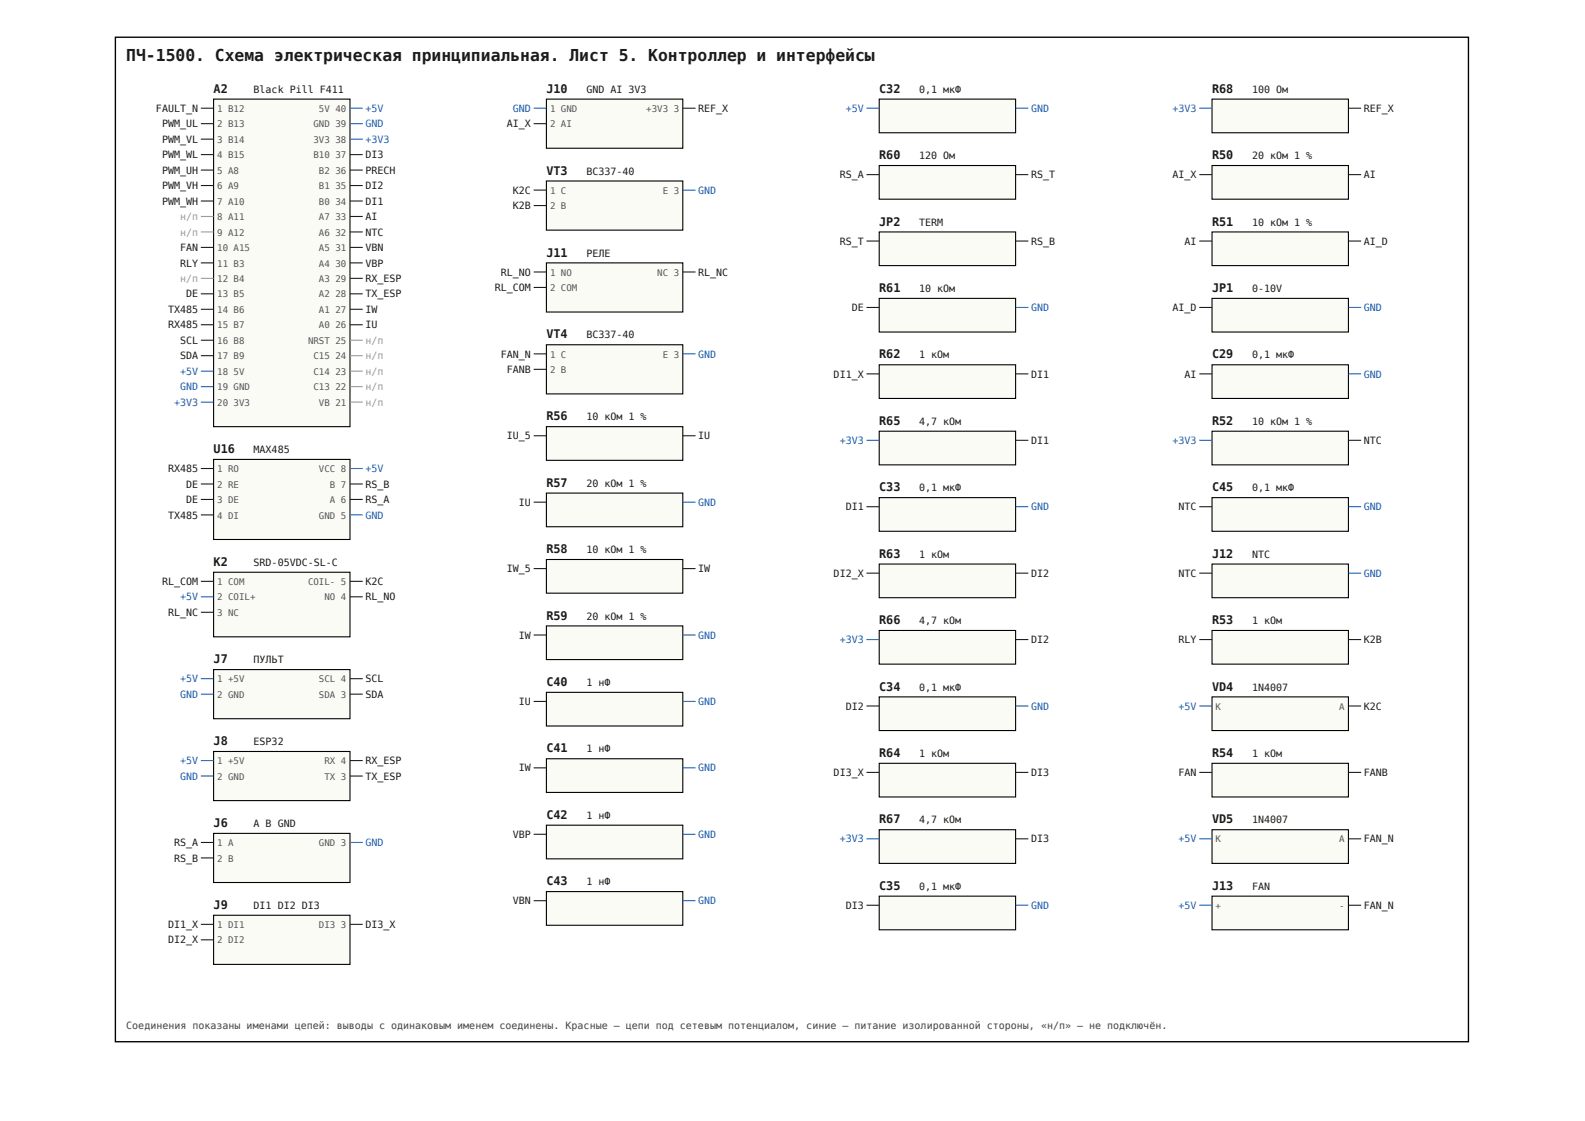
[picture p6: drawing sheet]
<svg xmlns="http://www.w3.org/2000/svg" width="420mm" height="297mm" viewBox="0 0 420 297" stroke-linecap="round" stroke-linejoin="round" font-family="sans-serif">
<defs><g id="words">
<text font-size="4.3" fill="#1b1b1b" x="33.5" y="16.1">ПЧ-1500. Схема электрическая принципиальная. Лист 5. Контроллер и интерфейсы</text>
<g font-size="3.1" fill="#1b1b1b">
<text x="56.6" y="24.6">A2</text>
<text x="144.9" y="24.6">J10</text>
<text x="233.1" y="24.6">C32</text>
<text x="321.3" y="24.6">R68</text>
<text x="144.9" y="46.3">VT3</text>
<text x="233.1" y="42.2">R60</text>
<text x="321.3" y="42.2">R50</text>
<text x="233.1" y="59.8">JP2</text>
<text x="321.3" y="59.8">R51</text>
<text x="144.9" y="68">J11</text>
<text x="233.1" y="77.4">R61</text>
<text x="321.3" y="77.4">JP1</text>
<text x="144.9" y="89.7">VT4</text>
<text x="233.1" y="95">R62</text>
<text x="321.3" y="95">C29</text>
<text x="144.9" y="111.4">R56</text>
<text x="233.1" y="112.6">R65</text>
<text x="321.3" y="112.6">R52</text>
<text x="56.6" y="120">U16</text>
<text x="144.9" y="129">R57</text>
<text x="233.1" y="130.2">C33</text>
<text x="321.3" y="130.2">C45</text>
<text x="56.6" y="149.9">K2</text>
<text x="144.9" y="146.6">R58</text>
<text x="233.1" y="147.8">R63</text>
<text x="321.3" y="147.8">J12</text>
<text x="144.9" y="164.1">R59</text>
<text x="233.1" y="165.4">R66</text>
<text x="321.3" y="165.4">R53</text>
<text x="56.6" y="175.7">J7</text>
<text x="144.9" y="181.7">C40</text>
<text x="233.1" y="183">C34</text>
<text x="321.3" y="183">VD4</text>
<text x="56.6" y="197.4">J8</text>
<text x="144.9" y="199.3">C41</text>
<text x="233.1" y="200.6">R64</text>
<text x="321.3" y="200.6">R54</text>
<text x="56.6" y="219.1">J6</text>
<text x="144.9" y="216.9">C42</text>
<text x="233.1" y="218.1">R67</text>
<text x="321.3" y="218.1">VD5</text>
<text x="144.9" y="234.5">C43</text>
<text x="233.1" y="235.7">C35</text>
<text x="321.3" y="235.7">J13</text>
<text x="56.6" y="240.8">J9</text>
</g>
<g font-size="2.7" fill="#1b1b1b">
<text x="41.4" y="29.6">FAULT_N</text>
<text x="67.2" y="24.6">Black Pill F411</text>
<text x="155.5" y="24.6">GND AI 3V3</text>
<text x="185.1" y="29.6">REF_X</text>
<text x="243.7" y="24.6">0,1 мкФ</text>
<text x="331.9" y="24.6">100 Ом</text>
<text x="361.6" y="29.6">REF_X</text>
<text x="42.9" y="33.7">PWM_UL</text>
<text x="134.4" y="33.7">AI_X</text>
<text x="42.9" y="37.8">PWM_VL</text>
<text x="42.9" y="41.9">PWM_WL</text>
<text x="96.9" y="41.9">DI3</text>
<text x="42.9" y="46">PWM_UH</text>
<text x="96.9" y="46">PRECH</text>
<text x="155.5" y="46.3">BC337-40</text>
<text x="222.6" y="47.2">RS_A</text>
<text x="243.7" y="42.2">120 Ом</text>
<text x="273.3" y="47.2">RS_T</text>
<text x="310.8" y="47.2">AI_X</text>
<text x="331.9" y="42.2">20 кОм 1 %</text>
<text x="361.6" y="47.2">AI</text>
<text x="42.9" y="50.1">PWM_VH</text>
<text x="96.9" y="50.1">DI2</text>
<text x="136" y="51.3">K2C</text>
<text x="42.9" y="54.2">PWM_WH</text>
<text x="96.9" y="58.3">AI</text>
<text x="96.9" y="54.2">DI1</text>
<text x="136" y="55.4">K2B</text>
<text x="243.7" y="59.8">TERM</text>
<text x="331.9" y="59.8">10 кОм 1 %</text>
<text x="96.9" y="62.4">NTC</text>
<text x="222.6" y="64.8">RS_T</text>
<text x="273.3" y="64.8">RS_B</text>
<text x="314" y="64.8">AI</text>
<text x="361.6" y="64.8">AI_D</text>
<text x="47.7" y="66.5">FAN</text>
<text x="47.7" y="70.6">RLY</text>
<text x="96.9" y="70.6">VBP</text>
<text x="96.9" y="66.5">VBN</text>
<text x="155.5" y="68">РЕЛЕ</text>
<text x="96.9" y="74.7">RX_ESP</text>
<text x="131.2" y="77.1">RL_COM</text>
<text x="132.8" y="73">RL_NO</text>
<text x="185.1" y="73">RL_NC</text>
<text x="243.7" y="77.4">10 кОм</text>
<text x="331.9" y="77.4">0-10V</text>
<text x="44.5" y="82.9">TX485</text>
<text x="49.3" y="78.8">DE</text>
<text x="96.9" y="82.9">IW</text>
<text x="96.9" y="78.8">TX_ESP</text>
<text x="225.8" y="82.4">DE</text>
<text x="310.8" y="82.4">AI_D</text>
<text x="44.5" y="87">RX485</text>
<text x="96.9" y="87">IU</text>
<text x="155.5" y="89.7">BC337-40</text>
<text x="47.7" y="91.1">SCL</text>
<text x="47.7" y="95.2">SDA</text>
<text x="132.8" y="94.7">FAN_N</text>
<text x="243.7" y="95">1 кОм</text>
<text x="331.9" y="95">0,1 мкФ</text>
<text x="134.4" y="98.8">FANB</text>
<text x="221" y="100">DI1_X</text>
<text x="273.3" y="100">DI1</text>
<text x="314" y="100">AI</text>
<text x="155.5" y="111.4">10 кОм 1 %</text>
<text x="243.7" y="112.6">4,7 кОм</text>
<text x="331.9" y="112.6">10 кОм 1 %</text>
<text x="134.4" y="116.4">IU_5</text>
<text x="185.1" y="116.4">IU</text>
<text x="273.3" y="117.6">DI1</text>
<text x="361.6" y="117.6">NTC</text>
<text x="44.5" y="125.1">RX485</text>
<text x="67.2" y="120">MAX485</text>
<text x="49.3" y="129.2">DE</text>
<text x="96.9" y="129.2">RS_B</text>
<text x="155.5" y="129">20 кОм 1 %</text>
<text x="243.7" y="130.2">0,1 мкФ</text>
<text x="331.9" y="130.2">0,1 мкФ</text>
<text x="44.5" y="137.4">TX485</text>
<text x="49.3" y="133.3">DE</text>
<text x="96.9" y="133.3">RS_A</text>
<text x="137.6" y="134">IU</text>
<text x="224.2" y="135.2">DI1</text>
<text x="312.4" y="135.2">NTC</text>
<text x="67.2" y="149.9">SRD-05VDC-SL-C</text>
<text x="155.5" y="146.6">10 кОм 1 %</text>
<text x="243.7" y="147.8">1 кОм</text>
<text x="331.9" y="147.8">NTC</text>
<text x="42.9" y="155">RL_COM</text>
<text x="96.9" y="155">K2C</text>
<text x="134.4" y="151.6">IW_5</text>
<text x="185.1" y="151.6">IW</text>
<text x="221" y="152.8">DI2_X</text>
<text x="273.3" y="152.8">DI2</text>
<text x="312.4" y="152.8">NTC</text>
<text x="96.9" y="159.1">RL_NO</text>
<text x="44.5" y="163.2">RL_NC</text>
<text x="155.5" y="164.1">20 кОм 1 %</text>
<text x="243.7" y="165.4">4,7 кОм</text>
<text x="331.9" y="165.4">1 кОм</text>
<text x="137.6" y="169.2">IW</text>
<text x="273.3" y="170.4">DI2</text>
<text x="312.4" y="170.4">RLY</text>
<text x="361.6" y="170.4">K2B</text>
<text x="67.2" y="175.7">ПУЛЬТ</text>
<text x="96.9" y="184.9">SDA</text>
<text x="96.9" y="180.8">SCL</text>
<text x="155.5" y="181.7">1 нФ</text>
<text x="243.7" y="183">0,1 мкФ</text>
<text x="331.9" y="183">1N4007</text>
<text x="137.6" y="186.8">IU</text>
<text x="224.2" y="188">DI2</text>
<text x="361.6" y="188">K2C</text>
<text x="67.2" y="197.4">ESP32</text>
<text x="96.9" y="202.5">RX_ESP</text>
<text x="155.5" y="199.3">1 нФ</text>
<text x="243.7" y="200.6">1 кОм</text>
<text x="331.9" y="200.6">1 кОм</text>
<text x="96.9" y="206.6">TX_ESP</text>
<text x="137.6" y="204.4">IW</text>
<text x="221" y="205.6">DI3_X</text>
<text x="273.3" y="205.6">DI3</text>
<text x="312.4" y="205.6">FAN</text>
<text x="361.6" y="205.6">FANB</text>
<text x="67.2" y="219.1">A B GND</text>
<text x="155.5" y="216.9">1 нФ</text>
<text x="243.7" y="218.1">4,7 кОм</text>
<text x="331.9" y="218.1">1N4007</text>
<text x="46.1" y="224.2">RS_A</text>
<text x="136" y="222">VBP</text>
<text x="273.3" y="223.2">DI3</text>
<text x="361.6" y="223.2">FAN_N</text>
<text x="46.1" y="228.3">RS_B</text>
<text x="136" y="239.6">VBN</text>
<text x="155.5" y="234.5">1 нФ</text>
<text x="243.7" y="235.7">0,1 мкФ</text>
<text x="331.9" y="235.7">FAN</text>
<text x="44.5" y="245.9">DI1_X</text>
<text x="67.2" y="240.8">DI1 DI2 DI3</text>
<text x="96.9" y="245.9">DI3_X</text>
<text x="224.2" y="240.8">DI3</text>
<text x="361.6" y="240.8">FAN_N</text>
<text x="44.5" y="250">DI2_X</text>
</g>
<g font-size="2.7" fill="#1a5fb4">
<text x="96.9" y="29.6">+5V</text>
<text x="136" y="29.6">GND</text>
<text x="224.2" y="29.6">+5V</text>
<text x="273.3" y="29.6">GND</text>
<text x="310.8" y="29.6">+3V3</text>
<text x="96.9" y="33.7">GND</text>
<text x="96.9" y="37.8">+3V3</text>
<text x="185.1" y="51.3">GND</text>
<text x="273.3" y="82.4">GND</text>
<text x="361.6" y="82.4">GND</text>
<text x="185.1" y="94.7">GND</text>
<text x="47.7" y="99.3">+5V</text>
<text x="361.6" y="100">GND</text>
<text x="46.1" y="107.5">+3V3</text>
<text x="47.7" y="103.4">GND</text>
<text x="222.6" y="117.6">+3V3</text>
<text x="310.8" y="117.6">+3V3</text>
<text x="96.9" y="125.1">+5V</text>
<text x="96.9" y="137.4">GND</text>
<text x="185.1" y="134">GND</text>
<text x="273.3" y="135.2">GND</text>
<text x="361.6" y="135.2">GND</text>
<text x="361.6" y="152.8">GND</text>
<text x="47.7" y="159.1">+5V</text>
<text x="185.1" y="169.2">GND</text>
<text x="222.6" y="170.4">+3V3</text>
<text x="47.7" y="180.8">+5V</text>
<text x="47.7" y="184.9">GND</text>
<text x="185.1" y="186.8">GND</text>
<text x="273.3" y="188">GND</text>
<text x="312.4" y="188">+5V</text>
<text x="47.7" y="202.5">+5V</text>
<text x="47.7" y="206.6">GND</text>
<text x="185.1" y="204.4">GND</text>
<text x="96.9" y="224.2">GND</text>
<text x="185.1" y="222">GND</text>
<text x="222.6" y="223.2">+3V3</text>
<text x="312.4" y="223.2">+5V</text>
<text x="185.1" y="239.6">GND</text>
<text x="273.3" y="240.8">GND</text>
<text x="312.4" y="240.8">+5V</text>
</g>
<g font-size="2.7" fill="#999">
<text x="47.7" y="58.3">н/п</text>
<text x="47.7" y="62.4">н/п</text>
<text x="47.7" y="74.7">н/п</text>
<text x="96.9" y="95.2">н/п</text>
<text x="96.9" y="91.1">н/п</text>
<text x="96.9" y="99.3">н/п</text>
<text x="96.9" y="107.5">н/п</text>
<text x="96.9" y="103.4">н/п</text>
</g>
<text font-size="2.7" fill="#444" x="33.5" y="272.6">Соединения показаны именами цепей: выводы с одинаковым именем соединены. Красные — цепи под сетевым потенциалом, синие — питание изолированной стороны, «н/п» — не подключён.</text>
<g font-size="2.4" fill="#555">
<text x="57.6" y="29.6">1 B12</text>
<text x="84.6" y="29.6">5V 40</text>
<text x="145.8" y="29.6">1 GND</text>
<text x="171.3" y="29.6">+3V3</text>
<text x="178.6" y="29.6">3</text>
<text x="57.6" y="33.7">2 B13</text>
<text x="83.1" y="33.7">GND 39</text>
<text x="145.8" y="33.7">2 AI</text>
<text x="57.6" y="37.8">3 B14</text>
<text x="57.6" y="41.9">4 B15</text>
<text x="83.1" y="41.9">B10</text>
<text x="83.1" y="37.8">3V3</text>
<text x="88.9" y="41.9">37</text>
<text x="88.9" y="37.8">38</text>
<text x="57.6" y="46">5 A8</text>
<text x="84.6" y="46">B2</text>
<text x="88.9" y="46">36</text>
<text x="57.6" y="50.1">6 A9</text>
<text x="84.6" y="50.1">B1</text>
<text x="88.9" y="50.1">35</text>
<text x="145.8" y="51.3">1 C</text>
<text x="175.7" y="51.3">E 3</text>
<text x="57.6" y="54.2">7 A10</text>
<text x="57.6" y="58.3">8 A11</text>
<text x="84.6" y="58.3">A7</text>
<text x="84.6" y="54.2">B0</text>
<text x="88.9" y="58.3">33</text>
<text x="88.9" y="54.2">34</text>
<text x="145.8" y="55.4">2 B</text>
<text x="57.6" y="62.4">9 A12</text>
<text x="84.6" y="62.4">A6</text>
<text x="88.9" y="62.4">32</text>
<text x="57.6" y="66.5">10 A15</text>
<text x="57.6" y="70.6">11 B3</text>
<text x="84.6" y="70.6">A4</text>
<text x="84.6" y="66.5">A5</text>
<text x="88.9" y="70.6">30</text>
<text x="88.9" y="66.5">31</text>
<text x="57.6" y="74.7">12 B4</text>
<text x="84.6" y="74.7">A3</text>
<text x="88.9" y="74.7">29</text>
<text x="145.8" y="73">1 NO</text>
<text x="145.8" y="77.1">2 COM</text>
<text x="174.2" y="73">NC 3</text>
<text x="57.6" y="78.8">13 B5</text>
<text x="57.6" y="82.9">14 B6</text>
<text x="84.6" y="82.9">A1</text>
<text x="84.6" y="78.8">A2</text>
<text x="88.9" y="82.9">27</text>
<text x="88.9" y="78.8">28</text>
<text x="57.6" y="87">15 B7</text>
<text x="84.6" y="87">A0</text>
<text x="88.9" y="87">26</text>
<text x="57.6" y="91.1">16 B8</text>
<text x="57.6" y="95.2">17 B9</text>
<text x="81.7" y="91.1">NRST 25</text>
<text x="83.1" y="95.2">C15</text>
<text x="88.9" y="95.2">24</text>
<text x="145.8" y="94.7">1 C</text>
<text x="175.7" y="94.7">E 3</text>
<text x="57.6" y="99.3">18</text>
<text x="61.9" y="99.3">5V</text>
<text x="83.1" y="99.3">C14</text>
<text x="88.9" y="99.3">23</text>
<text x="145.8" y="98.8">2 B</text>
<text x="57.6" y="103.4">19 GND</text>
<text x="57.6" y="107.5">20</text>
<text x="61.9" y="107.5">3V3</text>
<text x="83.1" y="103.4">C13</text>
<text x="84.6" y="107.5">VB 21</text>
<text x="88.9" y="103.4">22</text>
<text x="57.6" y="125.1">1 RO</text>
<text x="84.6" y="125.1">VCC 8</text>
<text x="57.6" y="129.2">2 RE</text>
<text x="87.5" y="129.2">B 7</text>
<text x="57.6" y="133.3">3 DE</text>
<text x="57.6" y="137.4">4 DI</text>
<text x="84.6" y="137.4">GND 5</text>
<text x="87.5" y="133.3">A 6</text>
<text x="57.6" y="155">1 COM</text>
<text x="81.7" y="155">COIL- 5</text>
<text x="57.6" y="159.1">2 COIL+</text>
<text x="86" y="159.1">NO 4</text>
<text x="57.6" y="163.2">3 NC</text>
<text x="57.6" y="180.8">1 +5V</text>
<text x="57.6" y="184.9">2 GND</text>
<text x="84.6" y="184.9">SDA 3</text>
<text x="84.6" y="180.8">SCL 4</text>
<text x="322.3" y="188">K</text>
<text x="355.1" y="188">A</text>
<text x="57.6" y="202.5">1 +5V</text>
<text x="86" y="202.5">RX 4</text>
<text x="57.6" y="206.6">2 GND</text>
<text x="86" y="206.6">TX 3</text>
<text x="57.6" y="224.2">1 A</text>
<text x="84.6" y="224.2">GND 3</text>
<text x="322.3" y="223.2">K</text>
<text x="355.1" y="223.2">A</text>
<text x="57.6" y="228.3">2 B</text>
<text x="57.6" y="245.9">1 DI1</text>
<text x="84.6" y="245.9">DI3</text>
<text x="90.4" y="245.9">3</text>
<text x="322.3" y="240.8">+</text>
<text x="355.1" y="240.8">-</text>
<text x="57.6" y="250">2 DI2</text>
</g>
</g></defs>
<path d="M30.6 9.9h358.7v266.1h-358.7z" fill="none" stroke="#000" stroke-width=".36"/>
<path d="M56.6 26.3h36.2v86.7h-36.2z" fill="#fbfbf6"/>
<path d="M56.6 26.3h36.2v86.7h-36.2z" fill="none" stroke="#000" stroke-width=".29"/>
<g fill="none" stroke="#1b1b1b" stroke-width=".29">
<path d="M53.3 28.7h3.3M53.3 32.8h3.3M53.3 36.9h3.3M53.3 41h3.3M53.3 45.1h3.3M53.3 49.2h3.3M53.3 53.3h3.3M92.8 41h3.4M92.8 45.1h3.4M92.8 49.2h3.4M92.8 53.3h3.4M92.8 57.4h3.4"/>
<path d="M53.3 65.6h3.3M53.3 69.7h3.3M53.3 77.8h3.3M92.8 65.6h3.4M92.8 69.7h3.4M92.8 77.8h3.4M92.8 73.7h3.4M92.8 61.5h3.4M53.3 81.9h3.3M53.3 86h3.3M53.3 90.1h3.3M53.3 94.2h3.3"/>
<path d="M92.8 81.9h3.4M92.8 86h3.4"/>
</g>
<path d="M53.3 57.4h3.3M53.3 61.5h3.3M53.3 73.7h3.3M92.8 98.3h3.4M92.8 94.2h3.4M92.8 90.1h3.4M92.8 106.5h3.4M92.8 102.4h3.4" fill="none" stroke="#999" stroke-width=".29"/>
<path d="M92.8 36.9h3.4M92.8 32.8h3.4M92.8 28.7h3.4M53.3 98.3h3.3M53.3 102.4h3.3M53.3 106.5h3.3" fill="none" stroke="#1a5fb4" stroke-width=".29"/>
<path d="M56.6 121.7h36.2v21.2h-36.2z" fill="#fbfbf6"/>
<path d="M56.6 121.7h36.2v21.2h-36.2z" fill="none" stroke="#000" stroke-width=".29"/>
<path d="M53.3 124.1h3.3M53.3 128.2h3.3M53.3 132.3h3.3M53.3 136.4h3.3M92.8 128.2h3.4M92.8 132.3h3.4" fill="none" stroke="#1b1b1b" stroke-width=".29"/>
<path d="M92.8 136.4h3.4M92.8 124.1h3.4" fill="none" stroke="#1a5fb4" stroke-width=".29"/>
<path d="M56.6 151.6h36.2v17.1h-36.2z" fill="#fbfbf6"/>
<path d="M56.6 151.6h36.2v17.1h-36.2z" fill="none" stroke="#000" stroke-width=".29"/>
<path d="M53.3 154h3.3M92.8 154h3.4M92.8 158.1h3.4M53.3 162.2h3.3" fill="none" stroke="#1b1b1b" stroke-width=".29"/>
<path d="M53.3 158.1h3.3" fill="none" stroke="#1a5fb4" stroke-width=".29"/>
<path d="M56.6 177.4h36.2v13h-36.2z" fill="#fbfbf6"/>
<path d="M56.6 177.4h36.2v13h-36.2z" fill="none" stroke="#000" stroke-width=".29"/>
<path d="M53.3 179.8h3.3M53.3 183.9h3.3" fill="none" stroke="#1a5fb4" stroke-width=".29"/>
<path d="M92.8 179.8h3.4M92.8 183.9h3.4" fill="none" stroke="#1b1b1b" stroke-width=".29"/>
<path d="M56.6 199.1h36.2v13h-36.2z" fill="#fbfbf6"/>
<path d="M56.6 199.1h36.2v13h-36.2z" fill="none" stroke="#000" stroke-width=".29"/>
<path d="M53.3 201.5h3.3M53.3 205.6h3.3" fill="none" stroke="#1a5fb4" stroke-width=".29"/>
<path d="M92.8 205.6h3.4M92.8 201.5h3.4" fill="none" stroke="#1b1b1b" stroke-width=".29"/>
<path d="M56.6 220.8h36.2v13h-36.2z" fill="#fbfbf6"/>
<path d="M56.6 220.8h36.2v13h-36.2z" fill="none" stroke="#000" stroke-width=".29"/>
<path d="M53.3 223.2h3.3M53.3 227.3h3.3" fill="none" stroke="#1b1b1b" stroke-width=".29"/>
<path d="M92.8 223.2h3.4" fill="none" stroke="#1a5fb4" stroke-width=".29"/>
<path d="M56.6 242.5h36.2v13h-36.2z" fill="#fbfbf6"/>
<path d="M56.6 242.5h36.2v13h-36.2z" fill="none" stroke="#000" stroke-width=".29"/>
<path d="M53.3 244.9h3.3M53.3 249h3.3M92.8 244.9h3.4" fill="none" stroke="#1b1b1b" stroke-width=".29"/>
<path d="M144.9 26.3h36.1v13h-36.1z" fill="#fbfbf6"/>
<path d="M144.9 26.3h36.1v13h-36.1z" fill="none" stroke="#000" stroke-width=".29"/>
<path d="M141.5 28.7h3.4" fill="none" stroke="#1a5fb4" stroke-width=".29"/>
<path d="M141.5 32.8h3.4M181 28.7h3.4" fill="none" stroke="#1b1b1b" stroke-width=".29"/>
<path d="M144.9 48h36.1v13h-36.1z" fill="#fbfbf6"/>
<path d="M144.9 48h36.1v13h-36.1z" fill="none" stroke="#000" stroke-width=".29"/>
<path d="M141.5 50.4h3.4M141.5 54.5h3.4" fill="none" stroke="#1b1b1b" stroke-width=".29"/>
<path d="M181 50.4h3.4" fill="none" stroke="#1a5fb4" stroke-width=".29"/>
<path d="M144.9 69.7h36.1v13h-36.1z" fill="#fbfbf6"/>
<path d="M144.9 69.7h36.1v13h-36.1z" fill="none" stroke="#000" stroke-width=".29"/>
<path d="M141.5 72.1h3.4M141.5 76.2h3.4M181 72.1h3.4" fill="none" stroke="#1b1b1b" stroke-width=".29"/>
<path d="M144.9 91.3h36.1v13.1h-36.1z" fill="#fbfbf6"/>
<path d="M144.9 91.3h36.1v13.1h-36.1z" fill="none" stroke="#000" stroke-width=".29"/>
<path d="M141.5 93.8h3.4M141.5 97.9h3.4" fill="none" stroke="#1b1b1b" stroke-width=".29"/>
<path d="M181 93.8h3.4" fill="none" stroke="#1a5fb4" stroke-width=".29"/>
<path d="M144.9 113h36.1v9h-36.1z" fill="#fbfbf6"/>
<path d="M144.9 113h36.1v9h-36.1z" fill="none" stroke="#000" stroke-width=".29"/>
<path d="M141.5 115.5h3.4M181 115.5h3.4" fill="none" stroke="#1b1b1b" stroke-width=".29"/>
<path d="M144.9 130.6h36.1v9h-36.1z" fill="#fbfbf6"/>
<path d="M144.9 130.6h36.1v9h-36.1z" fill="none" stroke="#000" stroke-width=".29"/>
<path d="M141.5 133.1h3.4" fill="none" stroke="#1b1b1b" stroke-width=".29"/>
<path d="M181 133.1h3.4" fill="none" stroke="#1a5fb4" stroke-width=".29"/>
<path d="M144.9 148.2h36.1v9h-36.1z" fill="#fbfbf6"/>
<path d="M144.9 148.2h36.1v9h-36.1z" fill="none" stroke="#000" stroke-width=".29"/>
<path d="M141.5 150.7h3.4M181 150.7h3.4" fill="none" stroke="#1b1b1b" stroke-width=".29"/>
<path d="M144.9 165.8h36.1v9h-36.1z" fill="#fbfbf6"/>
<path d="M144.9 165.8h36.1v9h-36.1z" fill="none" stroke="#000" stroke-width=".29"/>
<path d="M141.5 168.2h3.4" fill="none" stroke="#1b1b1b" stroke-width=".29"/>
<path d="M181 168.2h3.4" fill="none" stroke="#1a5fb4" stroke-width=".29"/>
<path d="M144.9 183.4h36.1v9h-36.1z" fill="#fbfbf6"/>
<path d="M144.9 183.4h36.1v9h-36.1z" fill="none" stroke="#000" stroke-width=".29"/>
<path d="M141.5 185.8h3.4" fill="none" stroke="#1b1b1b" stroke-width=".29"/>
<path d="M181 185.8h3.4" fill="none" stroke="#1a5fb4" stroke-width=".29"/>
<path d="M144.9 201h36.1v9h-36.1z" fill="#fbfbf6"/>
<path d="M144.9 201h36.1v9h-36.1z" fill="none" stroke="#000" stroke-width=".29"/>
<path d="M141.5 203.4h3.4" fill="none" stroke="#1b1b1b" stroke-width=".29"/>
<path d="M181 203.4h3.4" fill="none" stroke="#1a5fb4" stroke-width=".29"/>
<path d="M144.9 218.6h36.1v9h-36.1z" fill="#fbfbf6"/>
<path d="M144.9 218.6h36.1v9h-36.1z" fill="none" stroke="#000" stroke-width=".29"/>
<path d="M141.5 221h3.4" fill="none" stroke="#1b1b1b" stroke-width=".29"/>
<path d="M181 221h3.4" fill="none" stroke="#1a5fb4" stroke-width=".29"/>
<path d="M144.9 236.2h36.1v9h-36.1z" fill="#fbfbf6"/>
<path d="M144.9 236.2h36.1v9h-36.1z" fill="none" stroke="#000" stroke-width=".29"/>
<path d="M141.5 238.6h3.4" fill="none" stroke="#1b1b1b" stroke-width=".29"/>
<path d="M181 238.6h3.4" fill="none" stroke="#1a5fb4" stroke-width=".29"/>
<path d="M233.1 26.3h36.2v8.9h-36.2z" fill="#fbfbf6"/>
<path d="M233.1 26.3h36.2v8.9h-36.2z" fill="none" stroke="#000" stroke-width=".29"/>
<path d="M229.7 28.7h3.4M269.3 28.7h3.3" fill="none" stroke="#1a5fb4" stroke-width=".29"/>
<path d="M233.1 43.9h36.2v8.9h-36.2z" fill="#fbfbf6"/>
<path d="M233.1 43.9h36.2v8.9h-36.2z" fill="none" stroke="#000" stroke-width=".29"/>
<path d="M229.7 46.3h3.4M269.3 46.3h3.3" fill="none" stroke="#1b1b1b" stroke-width=".29"/>
<path d="M233.1 61.5h36.2v8.9h-36.2z" fill="#fbfbf6"/>
<path d="M233.1 61.5h36.2v8.9h-36.2z" fill="none" stroke="#000" stroke-width=".29"/>
<path d="M229.7 63.9h3.4M269.3 63.9h3.3" fill="none" stroke="#1b1b1b" stroke-width=".29"/>
<path d="M233.1 79.1h36.2v8.9h-36.2z" fill="#fbfbf6"/>
<path d="M233.1 79.1h36.2v8.9h-36.2z" fill="none" stroke="#000" stroke-width=".29"/>
<path d="M229.7 81.5h3.4" fill="none" stroke="#1b1b1b" stroke-width=".29"/>
<path d="M269.3 81.5h3.3" fill="none" stroke="#1a5fb4" stroke-width=".29"/>
<path d="M233.1 96.7h36.2v8.9h-36.2z" fill="#fbfbf6"/>
<path d="M233.1 96.7h36.2v8.9h-36.2z" fill="none" stroke="#000" stroke-width=".29"/>
<path d="M229.7 99.1h3.4M269.3 99.1h3.3" fill="none" stroke="#1b1b1b" stroke-width=".29"/>
<path d="M233.1 114.2h36.2v9h-36.2z" fill="#fbfbf6"/>
<path d="M233.1 114.2h36.2v9h-36.2z" fill="none" stroke="#000" stroke-width=".29"/>
<path d="M229.7 116.7h3.4" fill="none" stroke="#1a5fb4" stroke-width=".29"/>
<path d="M269.3 116.7h3.3" fill="none" stroke="#1b1b1b" stroke-width=".29"/>
<path d="M233.1 131.8h36.2v9h-36.2z" fill="#fbfbf6"/>
<path d="M233.1 131.8h36.2v9h-36.2z" fill="none" stroke="#000" stroke-width=".29"/>
<path d="M229.7 134.3h3.4" fill="none" stroke="#1b1b1b" stroke-width=".29"/>
<path d="M269.3 134.3h3.3" fill="none" stroke="#1a5fb4" stroke-width=".29"/>
<path d="M233.1 149.4h36.2v9h-36.2z" fill="#fbfbf6"/>
<path d="M233.1 149.4h36.2v9h-36.2z" fill="none" stroke="#000" stroke-width=".29"/>
<path d="M229.7 151.9h3.4M269.3 151.9h3.3" fill="none" stroke="#1b1b1b" stroke-width=".29"/>
<path d="M233.1 167h36.2v9h-36.2z" fill="#fbfbf6"/>
<path d="M233.1 167h36.2v9h-36.2z" fill="none" stroke="#000" stroke-width=".29"/>
<path d="M229.7 169.5h3.4" fill="none" stroke="#1a5fb4" stroke-width=".29"/>
<path d="M269.3 169.5h3.3" fill="none" stroke="#1b1b1b" stroke-width=".29"/>
<path d="M233.1 184.6h36.2v9h-36.2z" fill="#fbfbf6"/>
<path d="M233.1 184.6h36.2v9h-36.2z" fill="none" stroke="#000" stroke-width=".29"/>
<path d="M229.7 187.1h3.4" fill="none" stroke="#1b1b1b" stroke-width=".29"/>
<path d="M269.3 187.1h3.3" fill="none" stroke="#1a5fb4" stroke-width=".29"/>
<path d="M233.1 202.2h36.2v9h-36.2z" fill="#fbfbf6"/>
<path d="M233.1 202.2h36.2v9h-36.2z" fill="none" stroke="#000" stroke-width=".29"/>
<path d="M229.7 204.7h3.4M269.3 204.7h3.3" fill="none" stroke="#1b1b1b" stroke-width=".29"/>
<path d="M233.1 219.8h36.2v9h-36.2z" fill="#fbfbf6"/>
<path d="M233.1 219.8h36.2v9h-36.2z" fill="none" stroke="#000" stroke-width=".29"/>
<path d="M229.7 222.2h3.4" fill="none" stroke="#1a5fb4" stroke-width=".29"/>
<path d="M269.3 222.2h3.3" fill="none" stroke="#1b1b1b" stroke-width=".29"/>
<path d="M233.1 237.4h36.2v9h-36.2z" fill="#fbfbf6"/>
<path d="M233.1 237.4h36.2v9h-36.2z" fill="none" stroke="#000" stroke-width=".29"/>
<path d="M229.7 239.8h3.4" fill="none" stroke="#1b1b1b" stroke-width=".29"/>
<path d="M269.3 239.8h3.3" fill="none" stroke="#1a5fb4" stroke-width=".29"/>
<path d="M321.3 26.3h36.2v8.9h-36.2z" fill="#fbfbf6"/>
<path d="M321.3 26.3h36.2v8.9h-36.2z" fill="none" stroke="#000" stroke-width=".29"/>
<path d="M317.9 28.7h3.4" fill="none" stroke="#1a5fb4" stroke-width=".29"/>
<path d="M357.5 28.7h3.4" fill="none" stroke="#1b1b1b" stroke-width=".29"/>
<path d="M321.3 43.9h36.2v8.9h-36.2z" fill="#fbfbf6"/>
<path d="M321.3 43.9h36.2v8.9h-36.2z" fill="none" stroke="#000" stroke-width=".29"/>
<path d="M317.9 46.3h3.4M357.5 46.3h3.4" fill="none" stroke="#1b1b1b" stroke-width=".29"/>
<path d="M321.3 61.5h36.2v8.9h-36.2z" fill="#fbfbf6"/>
<path d="M321.3 61.5h36.2v8.9h-36.2z" fill="none" stroke="#000" stroke-width=".29"/>
<path d="M317.9 63.9h3.4M357.5 63.9h3.4" fill="none" stroke="#1b1b1b" stroke-width=".29"/>
<path d="M321.3 79.1h36.2v8.9h-36.2z" fill="#fbfbf6"/>
<path d="M321.3 79.1h36.2v8.9h-36.2z" fill="none" stroke="#000" stroke-width=".29"/>
<path d="M317.9 81.5h3.4" fill="none" stroke="#1b1b1b" stroke-width=".29"/>
<path d="M357.5 81.5h3.4" fill="none" stroke="#1a5fb4" stroke-width=".29"/>
<path d="M321.3 96.7h36.2v8.9h-36.2z" fill="#fbfbf6"/>
<path d="M321.3 96.7h36.2v8.9h-36.2z" fill="none" stroke="#000" stroke-width=".29"/>
<path d="M317.9 99.1h3.4" fill="none" stroke="#1b1b1b" stroke-width=".29"/>
<path d="M357.5 99.1h3.4" fill="none" stroke="#1a5fb4" stroke-width=".29"/>
<path d="M321.3 114.2h36.2v9h-36.2z" fill="#fbfbf6"/>
<path d="M321.3 114.2h36.2v9h-36.2z" fill="none" stroke="#000" stroke-width=".29"/>
<path d="M317.9 116.7h3.4" fill="none" stroke="#1a5fb4" stroke-width=".29"/>
<path d="M357.5 116.7h3.4" fill="none" stroke="#1b1b1b" stroke-width=".29"/>
<path d="M321.3 131.8h36.2v9h-36.2z" fill="#fbfbf6"/>
<path d="M321.3 131.8h36.2v9h-36.2z" fill="none" stroke="#000" stroke-width=".29"/>
<path d="M317.9 134.3h3.4" fill="none" stroke="#1b1b1b" stroke-width=".29"/>
<path d="M357.5 134.3h3.4" fill="none" stroke="#1a5fb4" stroke-width=".29"/>
<path d="M321.3 149.4h36.2v9h-36.2z" fill="#fbfbf6"/>
<path d="M321.3 149.4h36.2v9h-36.2z" fill="none" stroke="#000" stroke-width=".29"/>
<path d="M317.9 151.9h3.4" fill="none" stroke="#1b1b1b" stroke-width=".29"/>
<path d="M357.5 151.9h3.4" fill="none" stroke="#1a5fb4" stroke-width=".29"/>
<path d="M321.3 167h36.2v9h-36.2z" fill="#fbfbf6"/>
<path d="M321.3 167h36.2v9h-36.2z" fill="none" stroke="#000" stroke-width=".29"/>
<path d="M317.9 169.5h3.4M357.5 169.5h3.4" fill="none" stroke="#1b1b1b" stroke-width=".29"/>
<path d="M321.3 184.6h36.2v9h-36.2z" fill="#fbfbf6"/>
<path d="M321.3 184.6h36.2v9h-36.2z" fill="none" stroke="#000" stroke-width=".29"/>
<path d="M317.9 187.1h3.4" fill="none" stroke="#1a5fb4" stroke-width=".29"/>
<path d="M357.5 187.1h3.4" fill="none" stroke="#1b1b1b" stroke-width=".29"/>
<path d="M321.3 202.2h36.2v9h-36.2z" fill="#fbfbf6"/>
<path d="M321.3 202.2h36.2v9h-36.2z" fill="none" stroke="#000" stroke-width=".29"/>
<path d="M317.9 204.7h3.4M357.5 204.7h3.4" fill="none" stroke="#1b1b1b" stroke-width=".29"/>
<path d="M321.3 219.8h36.2v9h-36.2z" fill="#fbfbf6"/>
<path d="M321.3 219.8h36.2v9h-36.2z" fill="none" stroke="#000" stroke-width=".29"/>
<path d="M317.9 222.2h3.4" fill="none" stroke="#1a5fb4" stroke-width=".29"/>
<path d="M357.5 222.2h3.4" fill="none" stroke="#1b1b1b" stroke-width=".29"/>
<path d="M321.3 237.4h36.2v9h-36.2z" fill="#fbfbf6"/>
<path d="M321.3 237.4h36.2v9h-36.2z" fill="none" stroke="#000" stroke-width=".29"/>
<path d="M317.9 239.8h3.4" fill="none" stroke="#1a5fb4" stroke-width=".29"/>
<path d="M357.5 239.8h3.4" fill="none" stroke="#1b1b1b" stroke-width=".29"/>
<use href="#words"/>
</svg>
